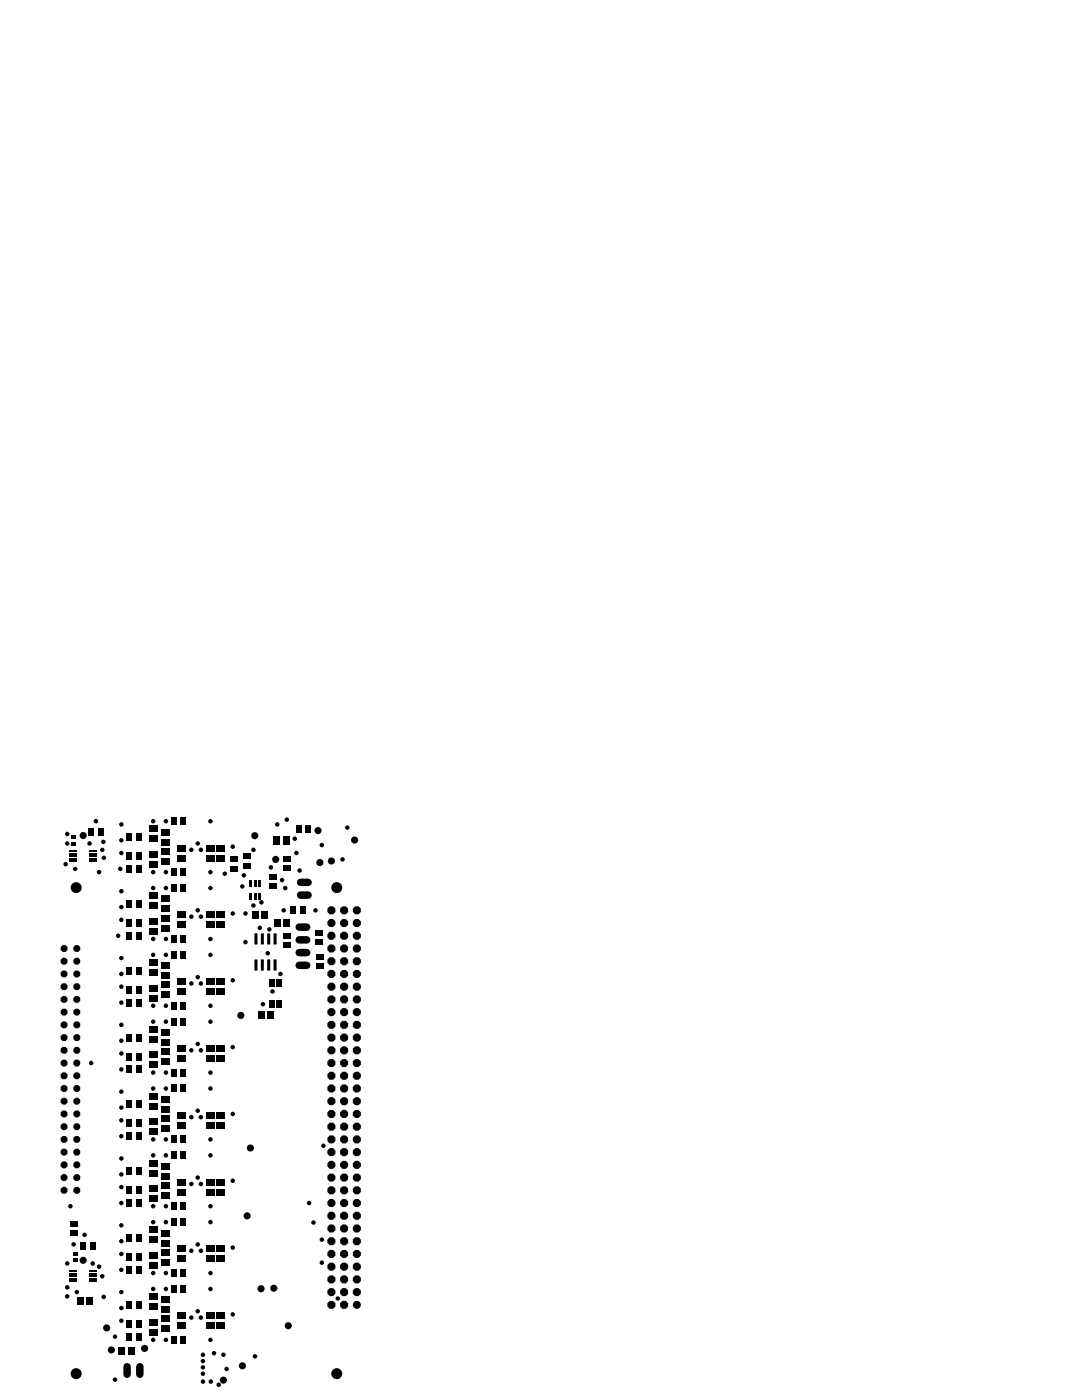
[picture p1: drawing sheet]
<svg xmlns="http://www.w3.org/2000/svg" width="216mm" height="279mm" viewBox="0 0 216 279" stroke-linecap="round" stroke-linejoin="round" font-family="sans-serif">
<g fill="#000">
<path d="M13.8 171.7h1.5v.3h-1.5zM13.8 171.2h1.5v.4h-1.5zM13.8 170.7h1.5v.3h-1.5zM13.8 170.2h1.5v.3h-1.5zM13.8 169.7h1.5v.4h-1.5zM14.2 168h.9v.7h-.9zM14.2 166.7h.9v.7h-.9zM17.6 165.4h1.2v1.5h-1.2zM17.9 169.7h1.5v.4h-1.5zM17.9 170.2h1.5v.3h-1.5zM17.9 170.7h1.5v.3h-1.5zM17.9 171.2h1.5v.4h-1.5z"/>
<path d="M17.9 171.7h1.5v.3h-1.5zM19.5 165.4h1.2v1.5h-1.2zM25.2 170.1h1.2v1.5h-1.2zM25.2 166.3h1.2v1.5h-1.2zM25.2 172.7h1.2v1.5h-1.2zM27.1 170.1h1.2v1.5h-1.2zM27.1 166.3h1.2v1.5h-1.2zM27.1 172.7h1.2v1.5h-1.2zM29.8 171.9h1.6v1.3h-1.6zM29.8 169.9h1.6v1.3h-1.6zM29.8 164.8h1.6v1.3h-1.6zM29.8 166.8h1.6v1.3h-1.6z"/>
<path d="M29.8 178.1h1.6v1.3h-1.6zM32.3 167.4h1.6v1.3h-1.6zM32.3 165.4h1.6v1.3h-1.6zM32.3 169.2h1.6v1.3h-1.6zM32.3 171.2h1.6v1.3h-1.6zM34.1 173.3h1.2v1.5h-1.2zM34.1 163.1h1.2v1.5h-1.2zM34.1 176.5h1.2v1.5h-1.2zM35.5 168.6h1.6v1.3h-1.6zM35.5 170.6h1.6v1.3h-1.6zM36 173.3h1.2v1.5h-1.2zM36 163.1h1.2v1.5h-1.2z"/>
<path d="M36 176.5h1.2v1.5h-1.2zM41.2 170.6h1.6v1.3h-1.6zM41.2 168.6h1.6v1.3h-1.6zM43.1 170.6h1.6v1.3h-1.6zM43.1 168.6h1.6v1.3h-1.6zM46 172.8h1.5v1.2h-1.5zM46 170.9h1.5v1.2h-1.5zM48.5 172.2h1.5v1.2h-1.5zM48.5 170.3h1.5v1.2h-1.5zM49.7 178.2h.5v1.3h-.5zM49.7 175.6h.5v1.3h-.5zM50.6 178.2h.6v1.3h-.6z"/>
<path d="M50.6 175.6h.6v1.3h-.6zM51.5 178.2h.6v1.3h-.6zM51.5 175.6h.6v1.3h-.6zM53.6 176.3h1.5v1.2h-1.5zM53.6 174.4h1.5v1.2h-1.5zM54.4 166.9h1.3v1.6h-1.3zM56.4 166.9h1.3v1.6h-1.3zM56.5 170.8h1.5v1.2h-1.5zM56.5 172.7h1.5v1.2h-1.5zM59 164.7h1.1v1.5h-1.1zM60.9 164.7h1.1v1.5h-1.1zM25.2 183.5h1.2v1.5h-1.2z"/>
<path d="M25.2 179.7h1.2v1.5h-1.2zM25.2 186h1.2v1.5h-1.2zM25.2 196.8h1.2v1.5h-1.2zM25.2 193h1.2v1.5h-1.2zM27.1 183.5h1.2v1.5h-1.2zM27.1 179.7h1.2v1.5h-1.2zM27.1 186h1.2v1.5h-1.2zM27.1 196.8h1.2v1.5h-1.2zM27.1 193h1.2v1.5h-1.2zM29.8 185.2h1.6v1.3h-1.6zM29.8 183.2h1.6v1.3h-1.6zM29.8 180.1h1.6v1.3h-1.6z"/>
<path d="M29.8 198.5h1.6v1.3h-1.6zM29.8 196.5h1.6v1.3h-1.6zM29.8 191.5h1.6v1.3h-1.6zM29.8 193.5h1.6v1.3h-1.6zM32.3 180.8h1.6v1.3h-1.6zM32.3 178.8h1.6v1.3h-1.6zM32.3 182.6h1.6v1.3h-1.6zM32.3 184.6h1.6v1.3h-1.6zM32.3 194.1h1.6v1.3h-1.6zM32.3 192.1h1.6v1.3h-1.6zM32.3 195.9h1.6v1.3h-1.6zM32.3 197.9h1.6v1.3h-1.6z"/>
<path d="M34.1 186.6h1.2v1.5h-1.2zM34.1 189.8h1.2v1.5h-1.2zM35.5 181.9h1.6v1.3h-1.6zM35.5 183.9h1.6v1.3h-1.6zM35.5 195.3h1.6v1.3h-1.6zM35.5 197.3h1.6v1.3h-1.6zM36 186.6h1.2v1.5h-1.2zM36 189.8h1.2v1.5h-1.2zM41.2 183.9h1.6v1.3h-1.6zM41.2 181.9h1.6v1.3h-1.6zM41.2 197.3h1.6v1.3h-1.6zM41.2 195.3h1.6v1.3h-1.6z"/>
<path d="M43.1 183.9h1.6v1.3h-1.6zM43.1 181.9h1.6v1.3h-1.6zM43.1 197.3h1.6v1.3h-1.6zM43.1 195.3h1.6v1.3h-1.6zM50.2 181.9h1.3v1.5h-1.3zM50.9 191.6h.4v2h-.4zM50.9 186.4h.4v2h-.4zM52.1 181.9h1.3v1.5h-1.3zM52.2 191.6h.3v2h-.3zM52.2 186.4h.3v2h-.3zM53.4 191.6h.4v2h-.4zM53.4 186.4h.4v2h-.4z"/>
<path d="M53.8 195.5h.5v1.5h-.5zM54.4 195.5h.5v1.5h-.5zM54.7 183.5h1.3v1.5h-1.3zM54.7 191.6h.4v2h-.4zM54.7 186.4h.4v2h-.4zM55.1 195.5h.5v1.5h-.5zM55.7 195.5h.5v1.5h-.5zM56.5 188.1h1.5v1.1h-1.5zM56.5 186.2h1.5v1.1h-1.5zM56.6 183.5h1.3v1.5h-1.3zM57.9 180.9h1.2v1.5h-1.2zM59.8 180.9h1.2v1.5h-1.2z"/>
<path d="M62.8 187.4h1.5v1.2h-1.5zM62.8 185.5h1.5v1.2h-1.5zM63 192.3h1.5v1.1h-1.5zM63 190.4h1.5v1.1h-1.5zM25.2 199.3h1.2v1.5h-1.2zM25.2 210.1h1.2v1.5h-1.2zM25.2 206.3h1.2v1.5h-1.2zM25.2 212.7h1.2v1.5h-1.2zM27.1 199.3h1.2v1.5h-1.2zM27.1 210.1h1.2v1.5h-1.2zM27.1 206.3h1.2v1.5h-1.2zM27.1 212.7h1.2v1.5h-1.2z"/>
<path d="M29.8 211.9h1.6v1.3h-1.6zM29.8 209.9h1.6v1.3h-1.6zM29.8 204.8h1.6v1.3h-1.6zM29.8 206.8h1.6v1.3h-1.6zM29.8 218.1h1.6v1.3h-1.6zM32.3 207.4h1.6v1.3h-1.6zM32.3 205.4h1.6v1.3h-1.6zM32.3 209.2h1.6v1.3h-1.6zM32.3 211.2h1.6v1.3h-1.6zM34.1 200h1.2v1.5h-1.2zM34.1 213.3h1.2v1.5h-1.2zM34.1 203.1h1.2v1.5h-1.2z"/>
<path d="M34.1 216.5h1.2v1.5h-1.2zM35.5 208.6h1.6v1.3h-1.6zM35.5 210.6h1.6v1.3h-1.6zM36 200h1.2v1.5h-1.2zM36 213.3h1.2v1.5h-1.2zM36 203.1h1.2v1.5h-1.2zM36 216.5h1.2v1.5h-1.2zM41.2 210.6h1.6v1.3h-1.6zM41.2 208.6h1.6v1.3h-1.6zM43.1 210.6h1.6v1.3h-1.6zM43.1 208.6h1.6v1.3h-1.6zM51.5 201.9h1.3v1.5h-1.3z"/>
<path d="M53.4 201.9h1.3v1.5h-1.3zM53.8 199.6h.5v1.5h-.5zM54.4 199.6h.5v1.5h-.5zM55.1 199.6h.5v1.5h-.5zM55.7 199.6h.5v1.5h-.5zM25.2 223.5h1.2v1.5h-1.2zM25.2 219.7h1.2v1.5h-1.2zM25.2 226h1.2v1.5h-1.2zM25.2 236.8h1.2v1.5h-1.2zM25.2 233h1.2v1.5h-1.2zM27.1 223.5h1.2v1.5h-1.2zM27.1 219.7h1.2v1.5h-1.2z"/>
<path d="M27.1 226h1.2v1.5h-1.2zM27.1 236.8h1.2v1.5h-1.2zM27.1 233h1.2v1.5h-1.2zM29.8 225.2h1.6v1.3h-1.6zM29.8 223.2h1.6v1.3h-1.6zM29.8 220.1h1.6v1.3h-1.6zM29.8 238.5h1.6v1.3h-1.6zM29.8 236.5h1.6v1.3h-1.6zM29.8 231.5h1.6v1.3h-1.6zM29.8 233.5h1.6v1.3h-1.6zM32.3 220.8h1.6v1.3h-1.6zM32.3 218.8h1.6v1.3h-1.6z"/>
<path d="M32.3 222.6h1.6v1.3h-1.6zM32.3 224.6h1.6v1.3h-1.6zM32.3 234.1h1.6v1.3h-1.6zM32.3 232.1h1.6v1.3h-1.6zM32.3 235.9h1.6v1.3h-1.6zM32.3 237.9h1.6v1.3h-1.6zM34.1 226.6h1.2v1.5h-1.2zM34.1 229.8h1.2v1.5h-1.2zM35.5 221.9h1.6v1.3h-1.6zM35.5 223.9h1.6v1.3h-1.6zM35.5 235.3h1.6v1.3h-1.6zM35.5 237.3h1.6v1.3h-1.6z"/>
<path d="M36 226.6h1.2v1.5h-1.2zM36 229.8h1.2v1.5h-1.2zM41.2 223.9h1.6v1.3h-1.6zM41.2 221.9h1.6v1.3h-1.6zM41.2 237.3h1.6v1.3h-1.6zM41.2 235.3h1.6v1.3h-1.6zM43.1 223.9h1.6v1.3h-1.6zM43.1 221.9h1.6v1.3h-1.6zM43.1 237.3h1.6v1.3h-1.6zM43.1 235.3h1.6v1.3h-1.6zM13.8 255.5h1.5v.4h-1.5zM13.8 255h1.5v.4h-1.5z"/>
<path d="M13.8 254.5h1.5v.4h-1.5zM13.8 254h1.5v.4h-1.5zM13.8 253.5h1.5v.4h-1.5zM13.9 245.6h1.5v1.1h-1.5zM13.9 243.7h1.5v1.1h-1.5zM14.6 251.2h.9v.7h-.9zM14.6 249.9h.9v.7h-.9zM16 247.9h1.2v1.5h-1.2zM17.9 253.5h1.5v.4h-1.5zM17.9 254h1.5v.4h-1.5zM17.9 254.5h1.5v.4h-1.5zM17.9 255h1.5v.4h-1.5z"/>
<path d="M17.9 255.5h1.5v.4h-1.5zM17.9 247.9h1.2v1.5h-1.2zM25.2 239.3h1.2v1.5h-1.2zM25.2 250.1h1.2v1.5h-1.2zM25.2 246.3h1.2v1.5h-1.2zM25.2 252.7h1.2v1.5h-1.2zM27.1 239.3h1.2v1.5h-1.2zM27.1 250.1h1.2v1.5h-1.2zM27.1 246.3h1.2v1.5h-1.2zM27.1 252.7h1.2v1.5h-1.2zM29.8 251.9h1.6v1.3h-1.6zM29.8 249.9h1.6v1.3h-1.6z"/>
<path d="M29.8 244.8h1.6v1.3h-1.6zM29.8 246.8h1.6v1.3h-1.6zM29.8 258.1h1.6v1.3h-1.6zM32.3 247.4h1.6v1.3h-1.6zM32.3 245.4h1.6v1.3h-1.6zM32.3 249.2h1.6v1.3h-1.6zM32.3 251.2h1.6v1.3h-1.6zM34.1 240h1.2v1.5h-1.2zM34.1 253.3h1.2v1.5h-1.2zM34.1 243.2h1.2v1.5h-1.2zM34.1 256.5h1.2v1.5h-1.2zM35.5 248.6h1.6v1.3h-1.6z"/>
<path d="M35.5 250.6h1.6v1.3h-1.6zM36 240h1.2v1.5h-1.2zM36 253.3h1.2v1.5h-1.2zM36 243.2h1.2v1.5h-1.2zM36 256.5h1.2v1.5h-1.2zM41.2 250.6h1.6v1.3h-1.6zM41.2 248.6h1.6v1.3h-1.6zM43.1 250.6h1.6v1.3h-1.6zM43.1 248.6h1.6v1.3h-1.6zM15.4 258.9h1.3v1.5h-1.3zM17.3 258.9h1.3v1.5h-1.3zM23.7 268.8h1.3v1.5h-1.3z"/>
<path d="M25.2 263.5h1.2v1.5h-1.2zM25.2 259.7h1.2v1.5h-1.2zM25.2 266h1.2v1.5h-1.2zM25.6 268.8h1.3v1.5h-1.3zM27.1 263.5h1.2v1.5h-1.2zM27.1 259.7h1.2v1.5h-1.2zM27.1 266h1.2v1.5h-1.2zM29.8 265.2h1.6v1.3h-1.6zM29.8 263.2h1.6v1.3h-1.6zM29.8 260.1h1.6v1.3h-1.6zM32.3 260.8h1.6v1.3h-1.6zM32.3 258.8h1.6v1.3h-1.6z"/>
<path d="M32.3 262.6h1.6v1.3h-1.6zM32.3 264.6h1.6v1.3h-1.6zM34.1 266.6h1.2v1.5h-1.2zM35.5 261.9h1.6v1.3h-1.6zM35.5 263.9h1.6v1.3h-1.6zM36 266.6h1.2v1.5h-1.2zM41.2 263.9h1.6v1.3h-1.6zM41.2 261.9h1.6v1.3h-1.6zM43.1 263.9h1.6v1.3h-1.6zM43.1 261.9h1.6v1.3h-1.6z"/>
<circle cx="13.1" cy="172.5" r=".45"/>
<circle cx="13.4" cy="166.4" r=".45"/>
<circle cx="13.4" cy="168.3" r=".45"/>
<circle cx="15" cy="173.4" r=".45"/>
<circle cx="15.2" cy="177.1" r="1.1"/>
<circle cx="16.6" cy="166.8" r=".71"/>
<circle cx="17.9" cy="168.3" r=".45"/>
<circle cx="19.1" cy="163.9" r=".45"/>
<circle cx="19.8" cy="174.1" r=".45"/>
<circle cx="20.4" cy="169.6" r=".45"/>
<circle cx="20.6" cy="168" r=".45"/>
<circle cx="20.7" cy="171.2" r=".45"/>
<circle cx="24" cy="173.4" r=".45"/>
<circle cx="24.2" cy="170.2" r=".45"/>
<circle cx="24.2" cy="177.9" r=".45"/>
<circle cx="24.2" cy="164.5" r=".45"/>
<circle cx="24.2" cy="167.7" r=".45"/>
<circle cx="30.6" cy="163.9" r=".45"/>
<circle cx="30.6" cy="174.1" r=".45"/>
<circle cx="30.6" cy="177.2" r=".45"/>
<circle cx="33.1" cy="163.9" r=".45"/>
<circle cx="33.1" cy="174.1" r=".45"/>
<circle cx="33.1" cy="177.2" r=".45"/>
<circle cx="38.2" cy="169.6" r=".45"/>
<circle cx="39.5" cy="168.3" r=".45"/>
<circle cx="40.1" cy="169.6" r=".45"/>
<circle cx="42" cy="174.1" r=".45"/>
<circle cx="42" cy="177.2" r=".45"/>
<circle cx="42" cy="163.9" r=".45"/>
<circle cx="44.9" cy="174.4" r=".45"/>
<circle cx="46.4" cy="169" r=".45"/>
<circle cx="48.3" cy="176.9" r=".45"/>
<circle cx="48.7" cy="174.7" r=".45"/>
<circle cx="50.6" cy="169.6" r=".45"/>
<circle cx="50.8" cy="166.8" r=".71"/>
<circle cx="54.1" cy="173.1" r=".45"/>
<circle cx="55" cy="171.5" r=".71"/>
<circle cx="55.3" cy="164.5" r=".45"/>
<circle cx="56.3" cy="175.6" r=".45"/>
<circle cx="56.9" cy="177.2" r=".45"/>
<circle cx="57.2" cy="163.6" r=".45"/>
<circle cx="58.8" cy="167.4" r=".45"/>
<circle cx="59.1" cy="170.2" r=".45"/>
<circle cx="59.8" cy="173.7" r=".45"/>
<circle cx="63.5" cy="165.8" r=".71"/>
<circle cx="63.8" cy="172.1" r=".71"/>
<circle cx="64.2" cy="168.7" r=".45"/>
<circle cx="66.1" cy="171.8" r=".71"/>
<circle cx="67.2" cy="177.1" r="1.1"/>
<circle cx="68.3" cy="171.5" r=".45"/>
<circle cx="69.3" cy="165.2" r=".45"/>
<circle cx="70.8" cy="167.7" r=".71"/>
<circle cx="12.8" cy="199.5" r=".74"/>
<circle cx="12.8" cy="191.8" r=".74"/>
<circle cx="12.8" cy="194.4" r=".74"/>
<circle cx="12.8" cy="189.3" r=".74"/>
<circle cx="12.8" cy="196.9" r=".74"/>
<circle cx="15.3" cy="199.5" r=".74"/>
<circle cx="15.3" cy="191.8" r=".74"/>
<circle cx="15.3" cy="194.4" r=".74"/>
<circle cx="15.3" cy="189.3" r=".74"/>
<circle cx="15.3" cy="196.9" r=".74"/>
<circle cx="23.6" cy="186.8" r=".45"/>
<circle cx="24.2" cy="194.4" r=".45"/>
<circle cx="24.2" cy="191.2" r=".45"/>
<circle cx="24.2" cy="183.6" r=".45"/>
<circle cx="24.2" cy="196.9" r=".45"/>
<circle cx="24.2" cy="181" r=".45"/>
<circle cx="30.6" cy="187.4" r=".45"/>
<circle cx="30.6" cy="190.6" r=".45"/>
<circle cx="33.1" cy="187.4" r=".45"/>
<circle cx="33.1" cy="190.6" r=".45"/>
<circle cx="38.2" cy="196.3" r=".45"/>
<circle cx="38.2" cy="182.9" r=".45"/>
<circle cx="39.5" cy="195" r=".45"/>
<circle cx="39.5" cy="181.7" r=".45"/>
<circle cx="40.1" cy="182.9" r=".45"/>
<circle cx="40.1" cy="196.3" r=".45"/>
<circle cx="42" cy="187.4" r=".45"/>
<circle cx="42" cy="190.6" r=".45"/>
<circle cx="46.4" cy="195.6" r=".45"/>
<circle cx="46.4" cy="182.3" r=".45"/>
<circle cx="49" cy="182.3" r=".45"/>
<circle cx="49" cy="188" r=".45"/>
<circle cx="50.6" cy="180.7" r=".45"/>
<circle cx="51.8" cy="185.2" r=".45"/>
<circle cx="52.2" cy="180.1" r=".45"/>
<circle cx="53.4" cy="190.2" r=".45"/>
<circle cx="53.7" cy="185.5" r=".45"/>
<circle cx="54.4" cy="197.9" r=".45"/>
<circle cx="56" cy="194.4" r=".45"/>
<circle cx="56.6" cy="181.7" r=".45"/>
<circle cx="62.9" cy="181.7" r=".45"/>
<circle cx="66.1" cy="189.3" r=".87"/>
<circle cx="66.1" cy="184.2" r=".87"/>
<circle cx="66.1" cy="194.4" r=".87"/>
<circle cx="66.1" cy="191.8" r=".87"/>
<circle cx="66.1" cy="196.9" r=".87"/>
<circle cx="66.1" cy="181.7" r=".87"/>
<circle cx="66.1" cy="199.5" r=".87"/>
<circle cx="66.1" cy="186.8" r=".87"/>
<circle cx="68.7" cy="199.5" r=".87"/>
<circle cx="68.7" cy="191.8" r=".87"/>
<circle cx="68.7" cy="189.3" r=".87"/>
<circle cx="68.7" cy="186.8" r=".87"/>
<circle cx="68.7" cy="184.2" r=".87"/>
<circle cx="68.7" cy="194.4" r=".87"/>
<circle cx="68.7" cy="181.7" r=".87"/>
<circle cx="68.7" cy="196.9" r=".87"/>
<circle cx="71.2" cy="194.4" r=".87"/>
<circle cx="71.2" cy="184.2" r=".87"/>
<circle cx="71.2" cy="196.9" r=".87"/>
<circle cx="71.2" cy="189.3" r=".87"/>
<circle cx="71.2" cy="199.5" r=".87"/>
<circle cx="71.2" cy="186.8" r=".87"/>
<circle cx="71.2" cy="181.7" r=".87"/>
<circle cx="71.2" cy="191.8" r=".87"/>
<circle cx="12.8" cy="202" r=".74"/>
<circle cx="12.8" cy="207.1" r=".74"/>
<circle cx="12.8" cy="204.5" r=".74"/>
<circle cx="12.8" cy="217.2" r=".74"/>
<circle cx="12.8" cy="212.2" r=".74"/>
<circle cx="12.8" cy="209.6" r=".74"/>
<circle cx="12.8" cy="219.8" r=".74"/>
<circle cx="12.8" cy="214.7" r=".74"/>
<circle cx="15.3" cy="202" r=".74"/>
<circle cx="15.3" cy="204.5" r=".74"/>
<circle cx="15.3" cy="207.1" r=".74"/>
<circle cx="15.3" cy="217.2" r=".74"/>
<circle cx="15.3" cy="212.2" r=".74"/>
<circle cx="15.3" cy="209.6" r=".74"/>
<circle cx="15.3" cy="214.7" r=".74"/>
<circle cx="15.3" cy="219.8" r=".74"/>
<circle cx="18.2" cy="212.2" r=".45"/>
<circle cx="24.2" cy="200.1" r=".45"/>
<circle cx="24.2" cy="204.5" r=".45"/>
<circle cx="24.2" cy="213.4" r=".45"/>
<circle cx="24.2" cy="210.2" r=".45"/>
<circle cx="24.2" cy="207.7" r=".45"/>
<circle cx="24.2" cy="217.9" r=".45"/>
<circle cx="30.6" cy="200.7" r=".45"/>
<circle cx="30.6" cy="203.9" r=".45"/>
<circle cx="30.6" cy="214.1" r=".45"/>
<circle cx="30.6" cy="217.2" r=".45"/>
<circle cx="33.1" cy="200.7" r=".45"/>
<circle cx="33.1" cy="203.9" r=".45"/>
<circle cx="33.1" cy="217.2" r=".45"/>
<circle cx="33.1" cy="214.1" r=".45"/>
<circle cx="38.2" cy="209.6" r=".45"/>
<circle cx="39.5" cy="208.3" r=".45"/>
<circle cx="40.1" cy="209.6" r=".45"/>
<circle cx="42" cy="200.7" r=".45"/>
<circle cx="42" cy="203.9" r=".45"/>
<circle cx="42" cy="217.2" r=".45"/>
<circle cx="42" cy="214.1" r=".45"/>
<circle cx="46.4" cy="209" r=".45"/>
<circle cx="48.1" cy="202.6" r=".71"/>
<circle cx="52.5" cy="200.4" r=".45"/>
<circle cx="66.1" cy="204.5" r=".87"/>
<circle cx="66.1" cy="207.1" r=".87"/>
<circle cx="66.1" cy="202" r=".87"/>
<circle cx="66.1" cy="212.2" r=".87"/>
<circle cx="66.1" cy="209.6" r=".87"/>
<circle cx="66.1" cy="217.2" r=".87"/>
<circle cx="66.1" cy="214.7" r=".87"/>
<circle cx="66.1" cy="219.8" r=".87"/>
<circle cx="68.7" cy="204.5" r=".87"/>
<circle cx="68.7" cy="202" r=".87"/>
<circle cx="68.7" cy="207.1" r=".87"/>
<circle cx="68.7" cy="219.8" r=".87"/>
<circle cx="68.7" cy="214.7" r=".87"/>
<circle cx="68.7" cy="212.2" r=".87"/>
<circle cx="68.7" cy="209.6" r=".87"/>
<circle cx="68.7" cy="217.2" r=".87"/>
<circle cx="71.2" cy="204.5" r=".87"/>
<circle cx="71.2" cy="207.1" r=".87"/>
<circle cx="71.2" cy="202" r=".87"/>
<circle cx="71.2" cy="212.2" r=".87"/>
<circle cx="71.2" cy="214.7" r=".87"/>
<circle cx="71.2" cy="217.2" r=".87"/>
<circle cx="71.2" cy="219.8" r=".87"/>
<circle cx="71.2" cy="209.6" r=".87"/>
<circle cx="12.8" cy="224.9" r=".74"/>
<circle cx="12.8" cy="237.6" r=".74"/>
<circle cx="12.8" cy="232.5" r=".74"/>
<circle cx="12.8" cy="235" r=".74"/>
<circle cx="12.8" cy="229.9" r=".74"/>
<circle cx="12.8" cy="222.3" r=".74"/>
<circle cx="12.8" cy="227.4" r=".74"/>
<circle cx="15.3" cy="235" r=".74"/>
<circle cx="15.3" cy="224.9" r=".74"/>
<circle cx="15.3" cy="229.9" r=".74"/>
<circle cx="15.3" cy="237.6" r=".74"/>
<circle cx="15.3" cy="222.3" r=".74"/>
<circle cx="15.3" cy="232.5" r=".74"/>
<circle cx="15.3" cy="227.4" r=".74"/>
<circle cx="24.2" cy="234.4" r=".45"/>
<circle cx="24.2" cy="223.6" r=".45"/>
<circle cx="24.2" cy="221" r=".45"/>
<circle cx="24.2" cy="226.8" r=".45"/>
<circle cx="24.2" cy="231.2" r=".45"/>
<circle cx="24.2" cy="236.9" r=".45"/>
<circle cx="30.6" cy="227.4" r=".45"/>
<circle cx="30.6" cy="230.6" r=".45"/>
<circle cx="33.1" cy="227.4" r=".45"/>
<circle cx="33.1" cy="230.6" r=".45"/>
<circle cx="38.2" cy="222.9" r=".45"/>
<circle cx="38.2" cy="236.3" r=".45"/>
<circle cx="39.5" cy="235" r=".45"/>
<circle cx="39.5" cy="221.7" r=".45"/>
<circle cx="40.1" cy="222.9" r=".45"/>
<circle cx="40.1" cy="236.3" r=".45"/>
<circle cx="42" cy="227.4" r=".45"/>
<circle cx="42" cy="230.6" r=".45"/>
<circle cx="46.4" cy="235.6" r=".45"/>
<circle cx="46.4" cy="222.3" r=".45"/>
<circle cx="50" cy="229.1" r=".71"/>
<circle cx="64.5" cy="228.7" r=".45"/>
<circle cx="66.1" cy="237.6" r=".87"/>
<circle cx="66.1" cy="224.9" r=".87"/>
<circle cx="66.1" cy="222.3" r=".87"/>
<circle cx="66.1" cy="227.4" r=".87"/>
<circle cx="66.1" cy="232.5" r=".87"/>
<circle cx="66.1" cy="229.9" r=".87"/>
<circle cx="66.1" cy="235" r=".87"/>
<circle cx="68.7" cy="237.6" r=".87"/>
<circle cx="68.7" cy="224.9" r=".87"/>
<circle cx="68.7" cy="235" r=".87"/>
<circle cx="68.7" cy="229.9" r=".87"/>
<circle cx="68.7" cy="222.3" r=".87"/>
<circle cx="68.7" cy="232.5" r=".87"/>
<circle cx="68.7" cy="227.4" r=".87"/>
<circle cx="71.2" cy="224.9" r=".87"/>
<circle cx="71.2" cy="237.6" r=".87"/>
<circle cx="71.2" cy="235" r=".87"/>
<circle cx="71.2" cy="229.9" r=".87"/>
<circle cx="71.2" cy="222.3" r=".87"/>
<circle cx="71.2" cy="227.4" r=".87"/>
<circle cx="71.2" cy="232.5" r=".87"/>
<circle cx="13.4" cy="258.7" r=".45"/>
<circle cx="13.4" cy="256.9" r=".45"/>
<circle cx="13.4" cy="252.2" r=".45"/>
<circle cx="14.1" cy="240.7" r=".45"/>
<circle cx="14.7" cy="248.3" r=".45"/>
<circle cx="15.3" cy="257.9" r=".45"/>
<circle cx="16.6" cy="251.5" r=".71"/>
<circle cx="16.9" cy="246.4" r=".45"/>
<circle cx="18.5" cy="252.2" r=".45"/>
<circle cx="19.8" cy="252.8" r=".45"/>
<circle cx="20.4" cy="254.7" r=".45"/>
<circle cx="20.7" cy="258.8" r=".45"/>
<circle cx="24.2" cy="244.5" r=".45"/>
<circle cx="24.2" cy="250.3" r=".45"/>
<circle cx="24.2" cy="253.4" r=".45"/>
<circle cx="24.2" cy="247.7" r=".45"/>
<circle cx="24.2" cy="257.9" r=".45"/>
<circle cx="24.2" cy="240.1" r=".45"/>
<circle cx="30.6" cy="243.9" r=".45"/>
<circle cx="30.6" cy="257.2" r=".45"/>
<circle cx="30.6" cy="254.1" r=".45"/>
<circle cx="30.6" cy="240.7" r=".45"/>
<circle cx="33.1" cy="243.9" r=".45"/>
<circle cx="33.1" cy="254.1" r=".45"/>
<circle cx="33.1" cy="257.2" r=".45"/>
<circle cx="33.1" cy="240.7" r=".45"/>
<circle cx="38.2" cy="249.6" r=".45"/>
<circle cx="39.5" cy="248.3" r=".45"/>
<circle cx="40.1" cy="249.6" r=".45"/>
<circle cx="42" cy="243.9" r=".45"/>
<circle cx="42" cy="257.2" r=".45"/>
<circle cx="42" cy="254.1" r=".45"/>
<circle cx="42" cy="240.7" r=".45"/>
<circle cx="46.4" cy="249" r=".45"/>
<circle cx="49.3" cy="242.7" r=".71"/>
<circle cx="52.1" cy="257.2" r=".71"/>
<circle cx="54.6" cy="257.1" r=".71"/>
<circle cx="61.7" cy="240.1" r=".45"/>
<circle cx="62.6" cy="244" r=".45"/>
<circle cx="64.2" cy="252" r=".45"/>
<circle cx="64.2" cy="247.4" r=".45"/>
<circle cx="66.1" cy="250.3" r=".87"/>
<circle cx="66.1" cy="252.8" r=".87"/>
<circle cx="66.1" cy="255.3" r=".87"/>
<circle cx="66.1" cy="257.9" r=".87"/>
<circle cx="66.1" cy="245.2" r=".87"/>
<circle cx="66.1" cy="247.7" r=".87"/>
<circle cx="66.1" cy="240.1" r=".87"/>
<circle cx="66.1" cy="242.6" r=".87"/>
<circle cx="67.4" cy="259.1" r=".45"/>
<circle cx="68.7" cy="255.3" r=".87"/>
<circle cx="68.7" cy="250.3" r=".87"/>
<circle cx="68.7" cy="252.8" r=".87"/>
<circle cx="68.7" cy="247.7" r=".87"/>
<circle cx="68.7" cy="245.2" r=".87"/>
<circle cx="68.7" cy="257.9" r=".87"/>
<circle cx="68.7" cy="242.6" r=".87"/>
<circle cx="68.7" cy="240.1" r=".87"/>
<circle cx="71.2" cy="252.8" r=".87"/>
<circle cx="71.2" cy="247.7" r=".87"/>
<circle cx="71.2" cy="257.9" r=".87"/>
<circle cx="71.2" cy="250.3" r=".87"/>
<circle cx="71.2" cy="255.3" r=".87"/>
<circle cx="71.2" cy="245.2" r=".87"/>
<circle cx="71.2" cy="240.1" r=".87"/>
<circle cx="71.2" cy="242.6" r=".87"/>
<circle cx="15.2" cy="274.1" r="1.1"/>
<circle cx="21.3" cy="265" r=".71"/>
<circle cx="22.2" cy="269.4" r=".71"/>
<circle cx="22.9" cy="275.3" r=".45"/>
<circle cx="22.9" cy="266.8" r=".45"/>
<circle cx="24.2" cy="263.6" r=".45"/>
<circle cx="24.2" cy="261" r=".45"/>
<circle cx="28.9" cy="269.1" r=".71"/>
<circle cx="30.6" cy="267.4" r=".45"/>
<circle cx="33.1" cy="267.4" r=".45"/>
<circle cx="38.2" cy="263" r=".45"/>
<circle cx="39.5" cy="261.7" r=".45"/>
<circle cx="40.1" cy="263" r=".45"/>
<circle cx="40.5" cy="272.9" r=".45"/>
<circle cx="40.5" cy="274.1" r=".45"/>
<circle cx="40.5" cy="270.4" r=".45"/>
<circle cx="40.5" cy="271.6" r=".45"/>
<circle cx="40.5" cy="275.7" r=".45"/>
<circle cx="42" cy="267.4" r=".45"/>
<circle cx="42.1" cy="275.7" r=".45"/>
<circle cx="42.7" cy="270.1" r=".45"/>
<circle cx="43.6" cy="276.4" r=".45"/>
<circle cx="44.6" cy="275.4" r=".71"/>
<circle cx="44.6" cy="270.4" r=".45"/>
<circle cx="45.2" cy="273.2" r=".45"/>
<circle cx="46.4" cy="262.3" r=".45"/>
<circle cx="48.4" cy="272.6" r=".71"/>
<circle cx="50.9" cy="270.7" r=".45"/>
<circle cx="57.5" cy="264.6" r=".71"/>
<circle cx="66.1" cy="260.4" r=".87"/>
<circle cx="67.2" cy="274.1" r="1.1"/>
<circle cx="68.7" cy="260.4" r=".87"/>
<circle cx="71.2" cy="260.4" r=".8"/>
</g>
<path d="M60 176.1h1.5M60 178.6h1.5M59.7 185h1.5M59.7 187.6h1.5M59.7 190.1h1.5M59.7 192.7h1.5M25.4 272.8v1.5M27.9 272.8v1.5" fill="none" stroke="#000" stroke-width="1.5"/>
<path d="M50.9 191.6h.3v1.9h-.3zM50.9 186.4h.3v1.9h-.3zM52.2 191.6h.3v1.9h-.3zM52.2 186.4h.3v1.9h-.3zM53.5 191.6h.3v1.9h-.3zM53.5 186.4h.3v1.9h-.3zM54.7 191.6h.3v1.9h-.3zM54.7 186.4h.3v1.9h-.3z" fill="none" stroke="#000" stroke-width=".3"/>
</svg>
